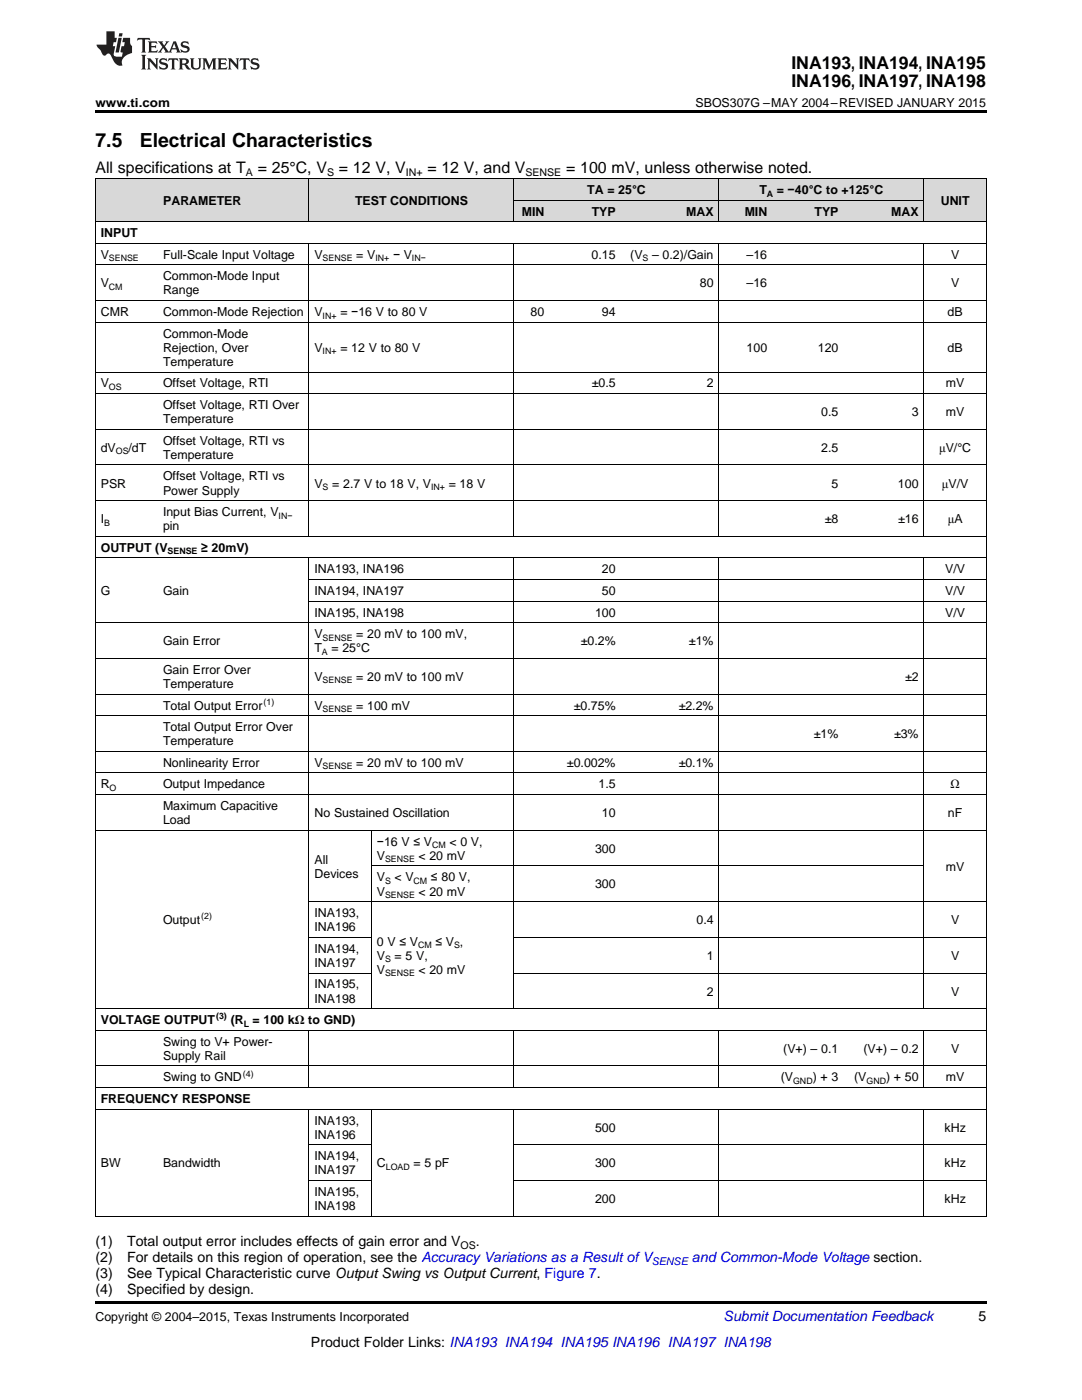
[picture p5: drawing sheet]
<svg xmlns="http://www.w3.org/2000/svg" width="216mm" height="279mm" viewBox="0 0 216 279" stroke-linecap="round" stroke-linejoin="round" font-family="sans-serif">
<defs><g id="words">
<g font-size="3.9">
<text x="19" y="29.3">7.5</text>
<text x="27.9" y="29.3">Electrical Characteristics</text>
</g>
<g font-size="3.5">
<text x="157.9" y="13.8">INA193, INA194, INA195</text>
<text x="157.9" y="17.3">INA196, INA197, INA198</text>
</g>
<g font-size="3.2">
<text x="19" y="34.4">All specifications at T</text>
<text x="51.4" y="34.4">= 25°C, V</text>
<text x="67.6" y="34.4">= 12 V, V</text>
<text x="85.3" y="34.4">= 12 V, and V</text>
<text x="113" y="34.4">= 100 mV, unless otherwise noted.</text>
</g>
<g font-size="2.8">
<text x="19" y="248.7">(1)</text>
<text x="19" y="251.9">(2)</text>
<text x="25.4" y="248.7">Total output error includes effects of gain error and V</text>
<text x="25.4" y="251.9">For details on this region of operation, see the Accuracy Variations as a Result ofV</text>
<text x="95" y="248.7">.</text>
<text x="19" y="255.1">(3)</text>
<text x="25.4" y="255.1">See Typical Characteristic curve Output Swing vs Output Current, Figure 7.</text>
<text x="19" y="258.2">(4)</text>
<text x="25.4" y="258.2">Specified by design.</text>
<text x="195.3" y="263.6">5</text>
<text x="62.1" y="268.9">Product Folder Links: INA193 INA194 INA195 INA196 INA197 INA198</text>
</g>
<text font-size="2.8" fill="#00f" x="138.1" y="251.9">and Common-Mode Voltage section.</text>
<text font-size="2.8" fill="#0000c8" x="144.4" y="263.6">Submit Documentation Feedback</text>
<g font-size="2.5">
<text x="19" y="21.4">www.ti.com</text>
<text x="138.8" y="21.4">SBOS307G –MAY 2004–REVISED JANUARY 2015</text>
<text x="32.6" y="40.9">PARAMETER</text>
<text x="70.8" y="40.9">TEST CONDITIONS</text>
<text x="117.2" y="38.7">TA = 25°C</text>
<text x="151.5" y="38.7">T</text>
<text x="155" y="38.7">= −40°C to +125°C</text>
<text x="187.7" y="40.9">UNIT</text>
<text x="20.1" y="47.3">INPUT</text>
<text x="104.1" y="43">MIN</text>
<text x="118.1" y="43">TYP</text>
<text x="136.9" y="43">MAX</text>
<text x="148.6" y="43">MIN</text>
<text x="162.5" y="43">TYP</text>
<text x="177.8" y="43">MAX</text>
<text x="20.1" y="51.6">V</text>
<text x="32.5" y="51.6">Full-Scale Input Voltage</text>
<text x="62.8" y="51.6">V</text>
<text x="71.1" y="51.6">= V</text>
<text x="78.4" y="51.6">− V</text>
<text x="118" y="51.6">0.15</text>
<text x="125.8" y="51.6">(V</text>
<text x="130.1" y="51.6">– 0.2)/Gain</text>
<text x="149" y="51.6">–16</text>
<text x="189.8" y="51.6">V</text>
<text x="20.1" y="57.4">V</text>
<text x="32.5" y="56">Common-Mode Input</text>
<text x="32.5" y="58.8">Range</text>
<text x="139.7" y="57.4">80</text>
<text x="149" y="57.4">–16</text>
<text x="189.8" y="57.4">V</text>
<text x="20.1" y="63.1">CMR</text>
<text x="32.5" y="63.1">Common-Mode Rejection</text>
<text x="62.8" y="63.1">V</text>
<text x="67.9" y="63.1">= −16 V to 80 V</text>
<text x="105.9" y="63.1">80</text>
<text x="120.1" y="63.1">94</text>
<text x="189.1" y="63.1">dB</text>
<text x="32.5" y="67.4">Common-Mode</text>
<text x="32.5" y="70.2">Rejection, Over</text>
<text x="62.8" y="70.2">V</text>
<text x="67.9" y="70.2">= 12 V to 80 V</text>
<text x="149" y="70.2">100</text>
<text x="163.2" y="70.2">120</text>
<text x="189.1" y="70.2">dB</text>
<text x="20.1" y="77.3">V</text>
<text x="32.5" y="73">Temperature</text>
<text x="32.5" y="77.3">Offset Voltage, RTI</text>
<text x="118.1" y="77.3">±0.5</text>
<text x="141" y="77.3">2</text>
<text x="188.7" y="77.3">mV</text>
<text x="32.5" y="81.6">Offset Voltage, RTI Over</text>
<text x="163.9" y="83">0.5</text>
<text x="181.9" y="83">3</text>
<text x="188.7" y="83">mV</text>
<text x="32.5" y="84.5">Temperature</text>
<text x="32.5" y="88.8">Offset Voltage, RTI vs</text>
<text x="20.1" y="90.2">dV</text>
<text x="25.7" y="90.2">/dT</text>
<text x="32.5" y="91.6">Temperature</text>
<text x="32.5" y="95.9">Offset Voltage, RTI vs</text>
<text x="163.9" y="90.2">2.5</text>
<text x="187.4" y="90.2">μV/°C</text>
<text x="20.1" y="97.3">PSR</text>
<text x="32.5" y="98.7">Power Supply</text>
<text x="62.8" y="97.3">V</text>
<text x="66.3" y="97.3">= 2.7 V to 18 V, V</text>
<text x="89.5" y="97.3">= 18 V</text>
<text x="165.9" y="97.3">5</text>
<text x="179.2" y="97.3">100</text>
<text x="188" y="97.3">μV/V</text>
<text x="20.1" y="104.4">I</text>
<text x="32.5" y="103">Input Bias Current, V</text>
<text x="32.5" y="105.8">pin</text>
<text x="164.6" y="104.4">±8</text>
<text x="179.2" y="104.4">±16</text>
<text x="189.1" y="104.4">μA</text>
<text x="20.1" y="110.1">OUTPUT (V</text>
<text x="40.1" y="110.1">≥ 20mV)</text>
<text x="20.1" y="118.7">G</text>
<text x="32.5" y="118.7">Gain</text>
<text x="62.8" y="114.4">INA193, INA196</text>
<text x="62.8" y="118.7">INA194, INA197</text>
<text x="120.1" y="114.4">20</text>
<text x="120.1" y="118.7">50</text>
<text x="188.6" y="114.4">V/V</text>
<text x="188.6" y="118.7">V/V</text>
<text x="62.8" y="123">INA195, INA198</text>
<text x="118.7" y="123">100</text>
<text x="188.6" y="123">V/V</text>
<text x="32.5" y="128.8">Gain Error</text>
<text x="62.8" y="127.4">V</text>
<text x="62.8" y="130.2">T</text>
<text x="66.1" y="130.2">= 25°C</text>
<text x="71.1" y="127.4">= 20 mV to 100 mV,</text>
<text x="115.9" y="128.8">±0.2%</text>
<text x="137.5" y="128.8">±1%</text>
<text x="32.5" y="134.5">Gain Error Over</text>
<text x="32.5" y="137.3">Temperature</text>
<text x="62.8" y="135.9">V</text>
<text x="71.1" y="135.9">= 20 mV to 100 mV</text>
<text x="180.6" y="135.9">±2</text>
<text x="32.5" y="141.6">Total Output Error</text>
<text x="62.8" y="141.6">V</text>
<text x="71.1" y="141.6">= 100 mV</text>
<text x="114.5" y="141.6">±0.75%</text>
<text x="135.4" y="141.6">±2.2%</text>
<text x="32.5" y="145.9">Total Output Error Over</text>
<text x="32.5" y="148.7">Temperature</text>
<text x="162.4" y="147.3">±1%</text>
<text x="178.4" y="147.3">±3%</text>
<text x="32.5" y="153">Nonlinearity Error</text>
<text x="62.8" y="153">V</text>
<text x="71.1" y="153">= 20 mV to 100 mV</text>
<text x="113.1" y="153">±0.002%</text>
<text x="135.4" y="153">±0.1%</text>
<text x="20.1" y="157.3">R</text>
<text x="32.5" y="157.3">Output Impedance</text>
<text x="32.5" y="161.6">Maximum Capacitive</text>
<text x="119.4" y="157.3">1.5</text>
<text x="189.7" y="157.3">Ω</text>
<text x="32.5" y="164.5">Load</text>
<text x="62.8" y="163.1">No Sustained Oscillation</text>
<text x="120.1" y="163.1">10</text>
<text x="189.2" y="163.1">nF</text>
<text x="62.8" y="172.3">All</text>
<text x="75.2" y="168.8">−16 V ≤ V</text>
<text x="75.2" y="171.6">V</text>
<text x="83.5" y="171.6">&lt; 20 mV</text>
<text x="89.7" y="168.8">&lt; 0 V,</text>
<text x="118.7" y="170.2">300</text>
<text x="188.7" y="173.7">mV</text>
<text x="62.8" y="175.2">Devices</text>
<text x="75.2" y="175.9">V</text>
<text x="75.2" y="178.7">V</text>
<text x="78.7" y="175.9">&lt; V</text>
<text x="83.5" y="178.7">&lt; 20 mV</text>
<text x="86" y="175.9">≤ 80 V,</text>
<text x="118.7" y="177.3">300</text>
<text x="32.5" y="184.4">Output</text>
<text x="62.8" y="183">INA193,</text>
<text x="62.8" y="185.8">INA196</text>
<text x="139" y="184.4">0.4</text>
<text x="189.8" y="184.4">V</text>
<text x="62.8" y="190.1">INA194,</text>
<text x="75.2" y="188.7">0 V ≤ V</text>
<text x="75.2" y="191.6">V</text>
<text x="78.7" y="191.6">= 5 V,</text>
<text x="86.9" y="188.7">≤ V ,</text>
<text x="141" y="191.6">1</text>
<text x="189.8" y="191.6">V</text>
<text x="62.8" y="193">INA197</text>
<text x="62.8" y="197.3">INA195,</text>
<text x="75.2" y="194.4">V</text>
<text x="83.5" y="194.4">&lt; 20 mV</text>
<text x="62.8" y="200.1">INA198</text>
<text x="141" y="198.7">2</text>
<text x="189.8" y="198.7">V</text>
<text x="20.1" y="204.4">VOLTAGE OUTPUT</text>
<text x="32.5" y="208.7">Swing to V+ Power-</text>
<text x="46" y="204.4">(R</text>
<text x="50.4" y="204.4">= 100 kΩ to GND)</text>
<text x="32.5" y="211.5">Supply Rail</text>
<text x="32.5" y="215.8">Swing to GND</text>
<text x="155.8" y="215.8">(V</text>
<text x="156.3" y="210.1">(V+) – 0.1</text>
<text x="162.2" y="215.8">) + 3</text>
<text x="170.4" y="215.8">(V</text>
<text x="172.3" y="210.1">(V+) – 0.2</text>
<text x="176.8" y="215.8">) + 50</text>
<text x="188.7" y="215.8">mV</text>
<text x="189.8" y="210.1">V</text>
<text x="20.1" y="220.1">FREQUENCY RESPONSE</text>
<text x="62.8" y="224.4">INA193,</text>
<text x="62.8" y="227.3">INA196</text>
<text x="118.7" y="225.8">500</text>
<text x="188.5" y="225.8">kHz</text>
<text x="20.1" y="233">BW</text>
<text x="32.5" y="233">Bandwidth</text>
<text x="62.8" y="231.6">INA194,</text>
<text x="75.2" y="233">C</text>
<text x="82.5" y="233">= 5 pF</text>
<text x="118.7" y="233">300</text>
<text x="188.5" y="233">kHz</text>
<text x="62.8" y="234.4">INA197</text>
<text x="62.8" y="238.7">INA195,</text>
<text x="62.8" y="241.5">INA198</text>
<text x="118.7" y="240.1">200</text>
<text x="188.5" y="240.1">kHz</text>
<text x="19" y="263.6">Copyright © 2004–2015, Texas Instruments Incorporated</text>
</g>
<g font-size="2.1">
<text x="49.1" y="35.1">A</text>
<text x="65.3" y="35.1">S</text>
<text x="81" y="35.1">IN+</text>
<text x="104.9" y="35.1">SENSE</text>
<text x="91.9" y="249.3">OS</text>
</g>
<text font-size="2.1" fill="#00f" x="130.1" y="252.4">SENSE</text>
<g font-size="1.8">
<text x="153" y="39.2">A</text>
<text x="21.7" y="52.1">SENSE</text>
<text x="64.4" y="52.1">SENSE</text>
<text x="74.9" y="52.1">IN+</text>
<text x="82.2" y="52.1">IN−</text>
<text x="128.2" y="52.1">S</text>
<text x="21.7" y="57.9">CM</text>
<text x="64.4" y="63.6">IN+</text>
<text x="64.4" y="70.7">IN+</text>
<text x="21.7" y="77.8">OS</text>
<text x="23.1" y="90.7">OS</text>
<text x="64.4" y="97.8">S</text>
<text x="86" y="97.8">IN+</text>
<text x="20.8" y="104.9">B</text>
<text x="55.6" y="103.5">IN−</text>
<text x="33.4" y="110.6">SENSE</text>
<text x="64.2" y="130.7">A</text>
<text x="64.4" y="127.8">SENSE</text>
<text x="64.4" y="136.4">SENSE</text>
<text x="52.6" y="140.6">(1)</text>
<text x="64.4" y="142.1">SENSE</text>
<text x="64.4" y="153.5">SENSE</text>
<text x="21.9" y="157.8">O</text>
<text x="76.8" y="172.1">SENSE</text>
<text x="86.2" y="169.3">CM</text>
<text x="76.8" y="176.4">S</text>
<text x="76.8" y="179.2">SENSE</text>
<text x="82.5" y="176.4">CM</text>
<text x="40.1" y="183.4">(2)</text>
<text x="83.4" y="189.2">CM</text>
<text x="90.6" y="189.2">S</text>
<text x="76.8" y="192.1">S</text>
<text x="76.8" y="194.9">SENSE</text>
<text x="43.1" y="203.4">(3)</text>
<text x="48.6" y="204.9">L</text>
<text x="48.5" y="214.8">(4)</text>
<text x="158.3" y="216.3">GND</text>
<text x="172.9" y="216.3">GND</text>
<text x="77" y="233.5">LOAD</text>
</g>
</g></defs>
<g fill="#d8d8d8">
<path d="M19 35.7h12.5v8.6h-12.5z"/>
<path d="M31.5 35.7h30.2v8.6h-30.2z"/>
<path d="M61.7 35.7h12.5v8.6h-12.5z"/>
<path d="M74.2 35.7h28.4v8.6h-28.4z"/>
<path d="M184.4 35.7h12.4v8.6h-12.4z"/>
<path d="M102.6 40h7.1v4.3h-7.1z"/>
<path d="M109.7 40h14.2v4.3h-14.2z"/>
<path d="M123.9 40h19.6v4.3h-19.6z"/>
<path d="M143.5 40h10.7v4.3h-10.7z"/>
<path d="M154.2 40h14.2v4.3h-14.2z"/>
<path d="M168.4 40h16v4.3h-16z"/>
<path d="M102.6 35.7h7.1v4.3h-7.1z"/>
<path d="M109.7 35.7h14.2v4.3h-14.2z"/>
<path d="M123.9 35.7h19.6v4.3h-19.6z"/>
<path d="M143.5 35.7h10.7v4.3h-10.7z"/>
<path d="M154.2 35.7h14.2v4.3h-14.2z"/>
<path d="M168.4 35.7h16v4.3h-16z"/>
</g>
<path d="M19 22h177.8v.5h-177.8zM19 259.7h177.8v.5h-177.8z" fill="#000"/>
<g fill="none" stroke="#000" stroke-width=".2">
<path d="M19 35.6l177.8 .1v207.1M19.1 35.7v207.1M61.6 35.7v8.6M102.5 35.7v8.6M102.6 40h81.8M143.5 35.7v8.6M184.3 35.7v8.6M19 60h177.8M19 52.9h177.8M19 48.6h177.8M19 44.3h177.8M61.6 48.6v58.5"/>
<path d="M102.5 48.6v58.5M143.5 48.6v58.5M184.3 48.6v58.5M19 78.5h177.8M19 74.2h177.8M19 64.3h177.8M19 99.9h177.8M19 92.8h177.8M19 85.7h177.8M19 111.4h177.8M19 107.1h177.8M61.6 111.4v90"/>
<path d="M61.7 120h135.1M61.7 115.7h135.1M102.5 111.4v90M143.5 111.4v90M184.3 111.4v90M19 138.5h177.8M19 131.4h177.8M19 124.3h177.8M19 158.6h177.8M19 154.3h177.8M19 149.9h177.8M19 142.8h177.8"/>
<path d="M19 165.7h177.8M61.7 179.9h135.1M74.1 165.7v35.7M74.2 172.8h110.2M61.7 194.2h12.4M61.7 187.1h12.4M102.6 194.2h94.2M102.6 187.1h94.2M19 217h177.8M19 212.7h177.8M19 205.6h177.8M19 201.3h177.8"/>
<path d="M61.6 205.6v11.5M102.5 205.6v11.5M143.5 205.6v11.5M184.3 205.6v11.5M19 221.4h177.8M61.6 221.4v21.4M61.7 235.6h12.4M61.7 228.5h12.4M74.1 221.4v21.4M102.5 221.4v21.4M102.6 235.6h94.2M102.6 228.5h94.2"/>
<path d="M143.5 221.4v21.4M184.3 221.4v21.4M19 242.7h177.8"/>
</g>
<g fill="#231f20">
<path d="M27.5 7.6l-.1 .5 .4-.2h.6v.1v2.1l-.2 .4h1l-.3-.4v-2.1l.1-.1h.5l.5 .2-.2-.5zM29.5 8.3l.2 .3v1.5l-.2 .4h1.8l.2-.6a1.04 1.04 0 0 1-1.3 .2v-.7h.6l.3 .2v-.6l-.3 .2h-.6v-.6l.8-.1 .4 .3-.2-.5zM31.5 8.3l.9 1.1-.9 1.1h.8l-.2-.2 .5-.7 .4 .7-.2 .2h1.5l-.1-.2 .1-.4h.9l.1 .4-.2 .2h1l-.3-.3-.7-1.9h-.5l-.9 2-.8-1 .9-1h-.8l.1 .3-.3 .5-.4-.6 .2-.2zM34.7 8.6l.4 1h-.7zM36.3 8.4a.63 .63 0 0 0-.2 .7 .63 .63 0 0 0 .6 .4l.6 .2 .1 .2a.75 .75 0 0 1-.7 .4 .75 .75 0 0 1-.6-.5l.1 .7 .1-.1a1.11 1.11 0 0 0 1.5-.6 1.13 1.13 0 0 0-1.2-.8l-.1-.4a1.04 1.04 0 0 1 1.2 .2l-.2-.5-.1 .1-.5-.2zM28.2 10.9l.2 .4v2.2l-.2 .4h1l-.3-.4v-2.2l.3-.4zM29.3 11.6l.3 .4v1.5l-.3 .4h.8l-.2-.4v-1.3l1.5 1.7v-1.9l.2-.4h-.7l.2 .4v.9l-1.1-1.3zM32 11.8a.62 .62 0 0 0-.2 .7 .62 .62 0 0 0 .6 .4l.6 .1 .1 .3a.76 .76 0 0 1-.7 .3 .76 .76 0 0 1-.6-.4l.1 .7 .1-.1a1.11 1.11 0 0 0 1.5-.6 1.13 1.13 0 0 0-1.2-.8l-.1-.4a1.04 1.04 0 0 1 1.2 .2l-.2-.6-.1 .1-.5-.1zM33.7 11.6l-.2 .6a.61 .61 0 0 1 .8-.3v1.6l-.2 .4h.9l-.2-.4v-1.6a.63 .63 0 0 1 .8 .3l-.2-.6zM35.6 11.6l.3 .4v1.5l-.3 .4h1l-.2-.2v-.8l.5 .2a.76 .76 0 0 0 1.2 .7l-1-1a.58 .58 0 0 0 .6-.5 .58 .58 0 0 0-.5-.6zM36.4 11.9h.1a.45 .45 0 0 1 .5 .1 .45 .45 0 0 1 .1 .5l-.7 .2zM37.9 11.6l.2 .2a2.17 2.17 0 0 0 .3 1.9 .99 .99 0 0 0 1.6-.6v-1.1l.2-.4h-.7l.2 .2a1.92 1.92 0 0 1-.2 1.8 .6 .6 0 0 1-.9-.5v-1.1l.2-.4zM40.4 11.6l.2 .4v1.5l-.2 .4h.7l-.2-.4v-1.4l.8 1.8 .8-1.8v1.4l-.2 .4h.9l-.2-.4v-1.5l.2-.4h-.8l-.6 1.5-.6-1.5zM43.4 11.6l.2 .4v1.5l-.2 .4h1.8l.2-.6a1.04 1.04 0 0 1-1.3 .1v-.6h.5l.4 .2v-.6l-.4 .2h-.5v-.7h.8l.3 .3-.1-.6zM45.5 11.6l.2 .4v1.5l-.2 .4h.7l-.2-.4v-1.3l1.5 1.7v-1.9l.2-.4h-.7l.2 .4v.9l-1.1-1.3zM47.9 11.6l-.1 .6a.61 .61 0 0 1 .8-.3v1.6l-.3 .4h1l-.3-.4 .1-1.6a.63 .63 0 0 1 .7 .3l-.1-.6zM50.2 11.8a.62 .62 0 0 0-.2 .7 .62 .62 0 0 0 .6 .4l.6 .1 .2 .3a.76 .76 0 0 1-.8 .3 .76 .76 0 0 1-.6-.4l.1 .7 .2-.1a1.11 1.11 0 0 0 1.5-.6 1.13 1.13 0 0 0-1.3-.8l-.1-.4a1.04 1.04 0 0 1 1.2 .2l-.1-.6-.2 .1-.5-.1z"/>
<path d="M21.2 6.3v2.6h-1.9l.1 .4 .7 .9a.91 .91 0 0 0 1 .8 .56 .56 0 0 1 .5-.3 .56 .56 0 0 1 .5 .3l.4 .8a1.53 1.53 0 0 0 1.9 1.2 1.54 1.54 0 0 1 1-2.1l.9-.3v-1.4a1.52 1.52 0 0 1-.3-1.6h-1.4l-.2 .8h.5l-.2 .8h-.4l-.2 1v.2l.4 .1-.2 .8a1.93 1.93 0 0 1-1.6-.3l.3-1.8h-.5l.2-.8h.4l.2-.8h-.4v-1.3zM23.6 7.6l-.6 2.9h.7l.6-2.9zM23.8 6.6l-.1 .7h.6l.2-.7z"/>
</g>
<use href="#words"/>
</svg>
